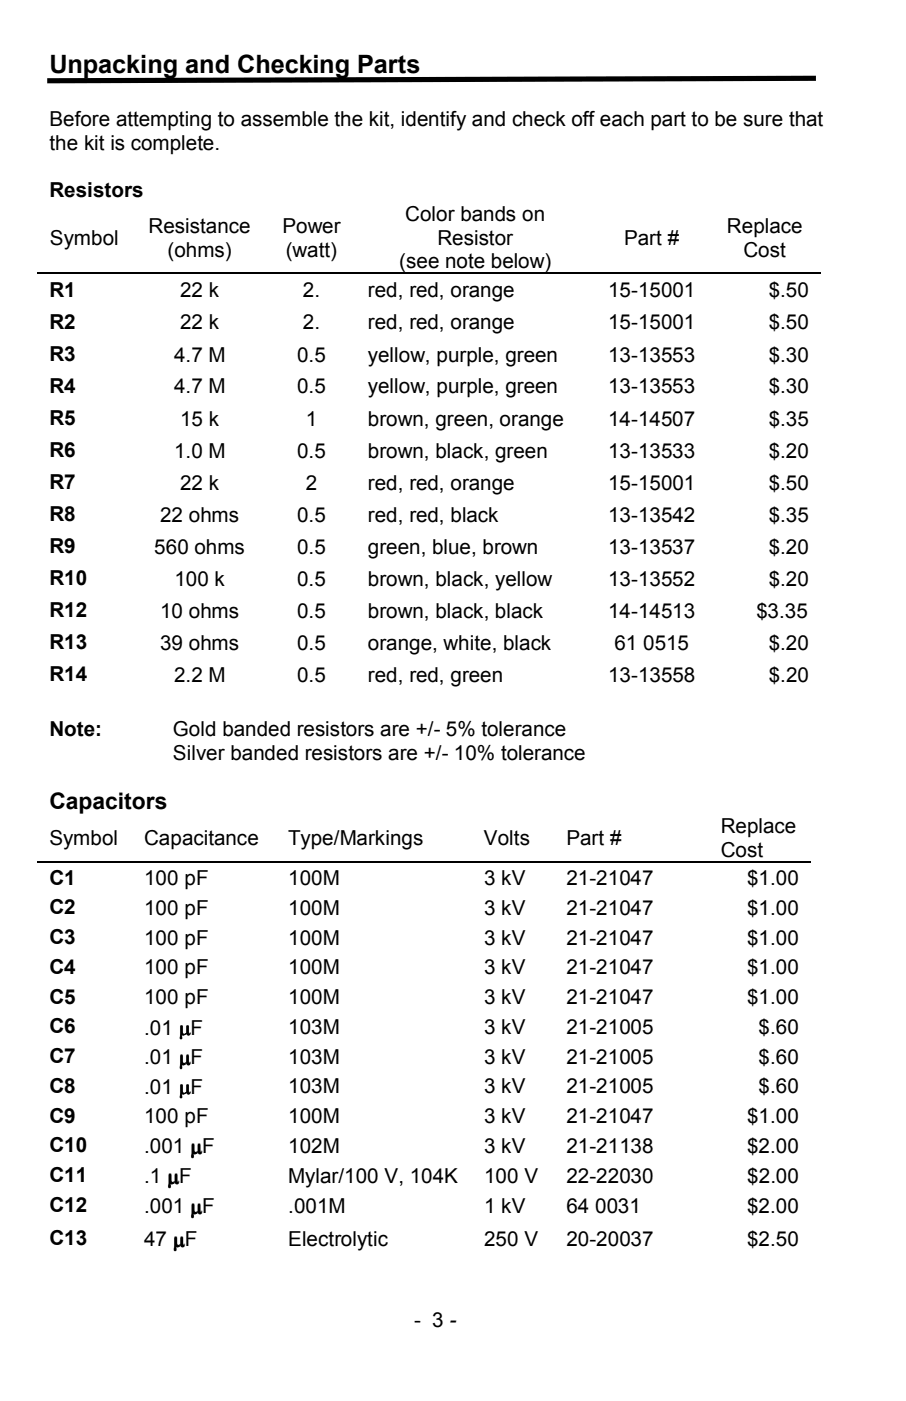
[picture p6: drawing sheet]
<svg xmlns="http://www.w3.org/2000/svg" width="140mm" height="216mm" viewBox="0 0 140 216" stroke-linecap="round" stroke-linejoin="round" font-family="sans-serif">
<defs><g id="words">
<text font-size="3.9" x="7.6" y="11.2">Unpacking and Checking Parts</text>
<text font-size="3.5" x="7.6" y="124.7">Capacitors</text>
<g font-size="3.2">
<text x="7.6" y="19.5">Before attempting to assemble the kit, identify and check off each part to be sure that</text>
<text x="7.6" y="23.1">the kit is complete.</text>
<text x="7.6" y="30.3">Resistors</text>
<text x="22.9" y="35.9">Resistance</text>
<text x="43.6" y="35.9">Power</text>
<text x="62.5" y="34.1">Color bands on</text>
<text x="112.1" y="35.9">Replace</text>
<text x="7.7" y="37.7">Symbol</text>
<text x="25.8" y="39.5">(ohms)</text>
<text x="44.1" y="39.5">(watt)</text>
<text x="61.6" y="41.4">(see note below)</text>
<text x="67.4" y="37.7">Resistor</text>
<text x="96.2" y="37.7">Part #</text>
<text x="114.6" y="39.5">Cost</text>
<text x="7.6" y="45.7">R1</text>
<text x="27.8" y="45.8">22 k</text>
<text x="46.7" y="45.8">2.</text>
<text x="56.7" y="45.8">red, red, orange</text>
<text x="93.8" y="45.8">15-15001</text>
<text x="118.5" y="45.8">$.50</text>
<text x="7.6" y="50.7">R2</text>
<text x="27.8" y="50.8">22 k</text>
<text x="46.7" y="50.8">2.</text>
<text x="56.7" y="50.8">red, red, orange</text>
<text x="93.8" y="50.8">15-15001</text>
<text x="118.5" y="50.8">$.50</text>
<text x="7.6" y="55.6">R3</text>
<text x="26.8" y="55.7">4.7 M</text>
<text x="45.8" y="55.7">0.5</text>
<text x="56.7" y="55.7">yellow, purple, green</text>
<text x="93.8" y="55.7">13-13553</text>
<text x="118.5" y="55.7">$.30</text>
<text x="7.6" y="60.5">R4</text>
<text x="7.6" y="65.5">R5</text>
<text x="26.8" y="60.6">4.7 M</text>
<text x="27.8" y="65.6">15 k</text>
<text x="45.8" y="60.6">0.5</text>
<text x="47.2" y="65.6">1</text>
<text x="56.7" y="65.6">brown, green, orange</text>
<text x="56.7" y="60.6">yellow, purple, green</text>
<text x="93.8" y="60.6">13-13553</text>
<text x="93.8" y="65.6">14-14507</text>
<text x="118.5" y="60.6">$.30</text>
<text x="118.5" y="65.6">$.35</text>
<text x="7.6" y="70.4">R6</text>
<text x="26.8" y="70.5">1.0 M</text>
<text x="45.8" y="70.5">0.5</text>
<text x="56.7" y="70.5">brown, black, green</text>
<text x="93.8" y="70.5">13-13533</text>
<text x="118.5" y="70.5">$.20</text>
<text x="7.6" y="75.4">R7</text>
<text x="27.8" y="75.4">22 k</text>
<text x="47.2" y="75.4">2</text>
<text x="56.7" y="75.4">red, red, orange</text>
<text x="93.8" y="75.4">15-15001</text>
<text x="118.5" y="75.4">$.50</text>
<text x="7.6" y="80.3">R8</text>
<text x="24.7" y="80.4">22 ohms</text>
<text x="45.8" y="80.4">0.5</text>
<text x="56.7" y="80.4">red, red, black</text>
<text x="93.8" y="80.4">13-13542</text>
<text x="118.5" y="80.4">$.35</text>
<text x="7.6" y="85.3">R9</text>
<text x="23.8" y="85.3">560 ohms</text>
<text x="45.8" y="85.3">0.5</text>
<text x="56.7" y="85.3">green, blue, brown</text>
<text x="93.8" y="85.3">13-13537</text>
<text x="118.5" y="85.3">$.20</text>
<text x="7.6" y="90.2">R10</text>
<text x="7.6" y="95.1">R12</text>
<text x="24.7" y="95.2">10 ohms</text>
<text x="26.9" y="90.3">100 k</text>
<text x="45.8" y="95.2">0.5</text>
<text x="45.8" y="90.3">0.5</text>
<text x="56.7" y="95.2">brown, black, black</text>
<text x="56.7" y="90.3">brown, black, yellow</text>
<text x="93.8" y="90.3">13-13552</text>
<text x="93.8" y="95.2">14-14513</text>
<text x="116.6" y="95.2">$3.35</text>
<text x="118.5" y="90.3">$.20</text>
<text x="7.6" y="100.1">R13</text>
<text x="24.7" y="100.2">39 ohms</text>
<text x="45.8" y="100.2">0.5</text>
<text x="56.7" y="100.2">orange, white, black</text>
<text x="94.7" y="100.2">61 0515</text>
<text x="118.5" y="100.2">$.20</text>
<text x="7.6" y="105">R14</text>
<text x="26.8" y="105.1">2.2 M</text>
<text x="45.8" y="105.1">0.5</text>
<text x="56.7" y="105.1">red, red, green</text>
<text x="93.8" y="105.1">13-13558</text>
<text x="118.5" y="105.1">$.20</text>
<text x="7.6" y="113.4">Note:</text>
<text x="26.7" y="113.4">Gold banded resistors are +/- 5% tolerance</text>
<text x="26.7" y="117.1">Silver banded resistors are +/- 10% tolerance</text>
<text x="7.6" y="130.3">Symbol</text>
<text x="22.2" y="130.3">Capacitance</text>
<text x="44.4" y="130.3">Type/Markings</text>
<text x="74.6" y="130.3">Volts</text>
<text x="87.3" y="130.3">Part #</text>
<text x="111.1" y="128.4">Replace</text>
<text x="7.6" y="136.3">C1</text>
<text x="22.2" y="136.4">100 pF</text>
<text x="44.4" y="136.4">100M</text>
<text x="74.6" y="136.4">3 kV</text>
<text x="87.3" y="136.4">21-21047</text>
<text x="111.1" y="132.1">Cost</text>
<text x="115.2" y="136.4">$1.00</text>
<text x="7.6" y="140.9">C2</text>
<text x="22.2" y="141">100 pF</text>
<text x="44.4" y="141">100M</text>
<text x="74.6" y="141">3 kV</text>
<text x="87.3" y="141">21-21047</text>
<text x="115.2" y="141">$1.00</text>
<text x="7.6" y="145.5">C3</text>
<text x="22.2" y="145.6">100 pF</text>
<text x="44.4" y="145.6">100M</text>
<text x="74.6" y="145.6">3 kV</text>
<text x="87.3" y="145.6">21-21047</text>
<text x="115.2" y="145.6">$1.00</text>
<text x="7.6" y="150.1">C4</text>
<text x="7.6" y="154.6">C5</text>
<text x="22.2" y="150.2">100 pF</text>
<text x="22.2" y="154.7">100 pF</text>
<text x="44.4" y="150.2">100M</text>
<text x="44.4" y="154.7">100M</text>
<text x="74.6" y="150.2">3 kV</text>
<text x="74.6" y="154.7">3 kV</text>
<text x="87.3" y="150.2">21-21047</text>
<text x="87.3" y="154.7">21-21047</text>
<text x="115.2" y="150.2">$1.00</text>
<text x="115.2" y="154.7">$1.00</text>
<text x="7.6" y="159.3">C6</text>
<text x="22.2" y="159.4">.01 µF</text>
<text x="44.4" y="159.3">103M</text>
<text x="74.6" y="159.3">3 kV</text>
<text x="87.3" y="159.3">21-21005</text>
<text x="117" y="159.3">$.60</text>
<text x="7.6" y="163.8">C7</text>
<text x="22.2" y="164">.01 µF</text>
<text x="44.4" y="163.9">103M</text>
<text x="74.6" y="163.9">3 kV</text>
<text x="87.3" y="163.9">21-21005</text>
<text x="117" y="163.9">$.60</text>
<text x="7.6" y="168.4">C8</text>
<text x="7.6" y="173">C9</text>
<text x="22.2" y="168.6">.01 µF</text>
<text x="22.2" y="173.1">100 pF</text>
<text x="44.4" y="173.1">100M</text>
<text x="44.5" y="168.5">103M</text>
<text x="74.6" y="173.1">3 kV</text>
<text x="74.6" y="168.5">3 kV</text>
<text x="87.3" y="173.1">21-21047</text>
<text x="87.3" y="168.5">21-21005</text>
<text x="115.2" y="173.1">$1.00</text>
<text x="117" y="168.5">$.60</text>
<text x="7.6" y="177.6">C10</text>
<text x="22.2" y="177.8">.001 µF</text>
<text x="44.5" y="177.7">102M</text>
<text x="74.6" y="177.7">3 kV</text>
<text x="87.3" y="177.7">21-21138</text>
<text x="115.2" y="177.7">$2.00</text>
<text x="7.6" y="182.2">C11</text>
<text x="22.2" y="182.3">.1 µF</text>
<text x="44.5" y="182.2">Mylar/100 V, 104K</text>
<text x="74.6" y="182.2">100 V</text>
<text x="87.3" y="182.2">22-22030</text>
<text x="115.2" y="182.2">$2.00</text>
<text x="7.6" y="186.8">C12</text>
<text x="7.6" y="191.9">C13</text>
<text x="22.2" y="186.9">.001 µF</text>
<text x="44.5" y="186.9">.001M</text>
<text x="44.5" y="191.9">Electrolytic</text>
<text x="74.6" y="191.9">250 V</text>
<text x="74.6" y="186.9">1 kV</text>
<text x="87.3" y="191.9">20-20037</text>
<text x="87.3" y="186.9">64 0031</text>
<text x="115.2" y="191.9">$2.50</text>
<text x="115.2" y="186.9">$2.00</text>
<text x="22.2" y="192">47 µF</text>
<text x="63.8" y="204.4">- 3 -</text>
</g>
</g></defs>
<path d="M5.7 42.1h14.5M20.4 42.1h20.7M41.3 42.1h13.4M54.9 42.1h36.8M91.8 42.1h17.3M109.3 42.1h17.3M5.7 132.9h14.5M20.4 132.9h22M42.6 132.9h30M72.8 132.9h12.5M85.5 132.9h23.6M109.3 132.9h15.7" fill="none" stroke="#000" stroke-width=".17"/>
<path d="M20.2 42h.2v.2h-.2zM41.1 42h.2v.2h-.2zM54.7 42h.2v.2h-.2zM91.7 42h.1v.2h-.1zM109.1 42h.2v.2h-.2zM20.2 132.8h.2v.2h-.2zM42.4 132.8h.2v.2h-.2zM72.6 132.8h.2v.2h-.2zM85.3 132.8h.2v.2h-.2zM109.1 132.8h.2v.2h-.2z" fill="#000"/>
<path d="M125.8 12.1l-118.5 .3" fill="none" stroke="#000" stroke-width=".79" stroke-linecap="butt"/>
<use href="#words"/>
</svg>
